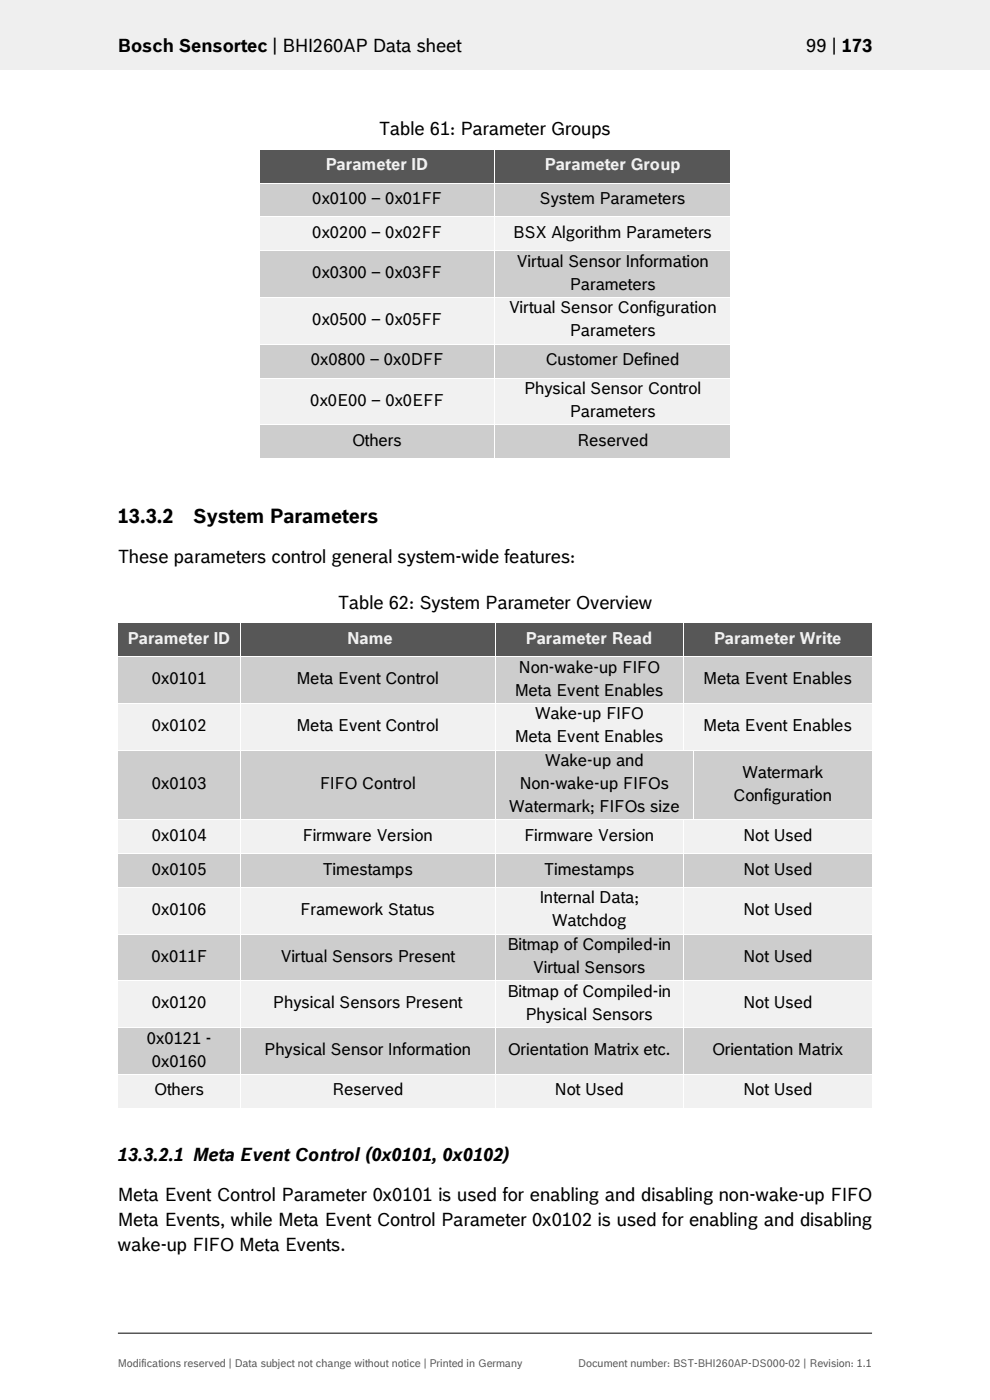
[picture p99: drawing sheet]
<svg xmlns="http://www.w3.org/2000/svg" width="210mm" height="297mm" viewBox="0 0 210 297" stroke-linecap="round" stroke-linejoin="round" font-family="sans-serif">
<defs><g id="words">
<g font-size="4.2">
<text x="25" y="111">13.3.2</text>
<text x="41" y="111">System Parameters</text>
</g>
<g font-size="3.9">
<text x="25" y="11.1">Bosch Sensortec | BHI260AP Data sheet</text>
<text x="171" y="11.1">99 | 173</text>
<text x="80.4" y="28.7">Table 61: Parameter Groups</text>
<text x="25" y="119.5">These parameters control general system-wide features:</text>
<text x="71.7" y="129.1">Table 62: System Parameter Overview</text>
<text x="25" y="246.3">13.3.2.1 Meta Event Control (0x0101, 0x0102)</text>
<text x="25" y="254.7">Meta Event Control Parameter 0x0101 is used for enabling and disabling non-wake-up FIFO</text>
<text x="25" y="260.1">Meta Events, while Meta Event Control Parameter 0x0102 is used for enabling and disabling</text>
<text x="25" y="265.4">wake-up FIFO Meta Events.</text>
</g>
<g font-size="3.5" fill="#f1f1f1">
<text x="69.1" y="36.2">Parameter ID</text>
<text x="115.6" y="36.2">Parameter Group</text>
<text x="27.1" y="136.6">Parameter ID</text>
<text x="73.7" y="136.6">Name</text>
<text x="111.5" y="136.6">Parameter Read</text>
<text x="151.5" y="136.6">Parameter Write</text>
</g>
<g font-size="3.5">
<text x="66.3" y="43.3">0x0100 – 0x01FF</text>
<text x="114.5" y="43.3">System Parameters</text>
<text x="66.3" y="50.5">0x0200 – 0x02FF</text>
<text x="108.9" y="50.5">BSX Algorithm Parameters</text>
<text x="66.3" y="59.1">0x0300 – 0x03FF</text>
<text x="109.6" y="56.6">Virtual Sensor Information</text>
<text x="120.9" y="61.5">Parameters</text>
<text x="66.3" y="69">0x0500 – 0x05FF</text>
<text x="107.9" y="66.5">Virtual Sensor Configuration</text>
<text x="120.9" y="71.4">Parameters</text>
<text x="66" y="77.5">0x0800 – 0x0DFF</text>
<text x="115.7" y="77.5">Customer Defined</text>
<text x="111.2" y="83.6">Physical Sensor Control</text>
<text x="65.8" y="86.1">0x0E00 – 0x0EFF</text>
<text x="120.9" y="88.5">Parameters</text>
<text x="74.7" y="94.6">Others</text>
<text x="122.4" y="94.6">Reserved</text>
<text x="110" y="142.7">Non-wake-up FIFO</text>
<text x="32.2" y="145.1">0x0101</text>
<text x="62.9" y="145.1">Meta Event Control</text>
<text x="109.2" y="147.6">Meta Event Enables</text>
<text x="149.2" y="145.1">Meta Event Enables</text>
<text x="32.2" y="155">0x0102</text>
<text x="62.9" y="155">Meta Event Control</text>
<text x="113.5" y="152.6">Wake-up FIFO</text>
<text x="149.2" y="155">Meta Event Enables</text>
<text x="109.2" y="157.5">Meta Event Enables</text>
<text x="32.2" y="167.4">0x0103</text>
<text x="67.8" y="167.4">FIFO Control</text>
<text x="110.2" y="167.4">Non-wake-up FIFOs</text>
<text x="115.6" y="162.5">Wake-up and</text>
<text x="157.4" y="165">Watermark</text>
<text x="107.9" y="172.3">Watermark; FIFOs size</text>
<text x="155.5" y="169.8">Configuration</text>
<text x="32.2" y="178.4">0x0104</text>
<text x="64.2" y="178.4">Firmware Version</text>
<text x="111.2" y="178.4">Firmware Version</text>
<text x="157.6" y="178.4">Not Used</text>
<text x="32.2" y="185.5">0x0105</text>
<text x="68.4" y="185.5">Timestamps</text>
<text x="115.4" y="185.5">Timestamps</text>
<text x="157.6" y="185.5">Not Used</text>
<text x="114.4" y="191.6">Internal Data;</text>
<text x="32.2" y="194.1">0x0106</text>
<text x="63.7" y="194.1">Framework Status</text>
<text x="117.1" y="196.5">Watchdog</text>
<text x="157.6" y="194.1">Not Used</text>
<text x="107.7" y="201.5">Bitmap of Compiled-in</text>
<text x="32.1" y="204">0x011F</text>
<text x="59.5" y="204">Virtual Sensors Present</text>
<text x="113" y="206.4">Virtual Sensors</text>
<text x="157.6" y="204">Not Used</text>
<text x="32.2" y="213.9">0x0120</text>
<text x="57.9" y="213.9">Physical Sensors Present</text>
<text x="107.7" y="211.5">Bitmap of Compiled-in</text>
<text x="157.6" y="213.9">Not Used</text>
<text x="31.2" y="221.4">0x0121 -</text>
<text x="111.5" y="216.4">Physical Sensors</text>
<text x="32.2" y="226.3">0x0160</text>
<text x="56" y="223.8">Physical Sensor Information</text>
<text x="107.7" y="223.8">Orientation Matrix etc.</text>
<text x="151" y="223.8">Orientation Matrix</text>
<text x="32.7" y="232.4">Others</text>
<text x="70.4" y="232.4">Reserved</text>
<text x="117.6" y="232.4">Not Used</text>
<text x="157.6" y="232.4">Not Used</text>
</g>
<g font-size="2.3" fill="#535f6b">
<text x="25" y="290">Modifications reserved | Data subject not change without notice | Printed in Germany</text>
<text x="122.7" y="290">Document number: BST-BHI260AP-DS000-02 | Revision: 1.1</text>
</g>
</g></defs>
<path d="M0 0h210v14.8h-210z" fill="#efeff0"/>
<path d="M25 282.8h160" fill="none" stroke="#000" stroke-width=".21"/>
<g fill="#575757">
<path d="M55.1 31.8h49.8v7h-49.8z" fill-rule="evenodd"/>
<path d="M56.9 32.9h46.2v4.8h-46.2z" fill-rule="evenodd"/>
<path d="M105.1 31.8h49.8v7h-49.8z" fill-rule="evenodd"/>
<path d="M106.9 32.9h46.2v4.8h-46.2z" fill-rule="evenodd"/>
</g>
<g fill="#fff">
<path d="M54.9 31.6h.2v.2h-.2z"/>
<path d="M55.1 31.6h49.8v.2h-49.8z"/>
<path d="M104.9 31.6h.2v.2h-.2z"/>
<path d="M105.1 31.6h49.8v.2h-49.8z"/>
<path d="M154.9 31.6h.2v.2h-.2z"/>
<path d="M54.9 31.7h.2v7.1h-.2z"/>
<path d="M104.9 31.7h.2v7.1h-.2z"/>
<path d="M154.9 31.7h.2v7.1h-.2z"/>
</g>
<g fill="#cdcdcd">
<path d="M55.1 38.9h49.8v7h-49.8z" fill-rule="evenodd"/>
<path d="M56.9 40h46.2v4.9h-46.2z" fill-rule="evenodd"/>
<path d="M105.1 38.9h49.8v7h-49.8z" fill-rule="evenodd"/>
<path d="M106.9 40h46.2v4.9h-46.2z" fill-rule="evenodd"/>
</g>
<g fill="#fff">
<path d="M54.9 38.8h.2v.1h-.2z"/>
<path d="M55.1 38.8h49.8v.1h-49.8z"/>
<path d="M104.9 38.8h.2v.1h-.2z"/>
<path d="M105.1 38.8h49.8v.1h-49.8z"/>
<path d="M154.9 38.8h.2v.1h-.2z"/>
<path d="M54.9 38.9h.2v7h-.2z"/>
<path d="M104.9 38.9h.2v7h-.2z"/>
<path d="M154.9 38.9h.2v7h-.2z"/>
</g>
<g fill="#f1f1f1">
<path d="M55.1 46.1h49.8v7h-49.8z" fill-rule="evenodd"/>
<path d="M56.9 47.2h46.2v4.9h-46.2z" fill-rule="evenodd"/>
<path d="M105.1 46.1h49.8v7h-49.8z" fill-rule="evenodd"/>
<path d="M106.9 47.2h46.2v4.9h-46.2z" fill-rule="evenodd"/>
</g>
<g fill="#fff">
<path d="M54.9 45.9h.2v.2h-.2z"/>
<path d="M55.1 45.9h49.8v.2h-49.8z"/>
<path d="M104.9 45.9h.2v.2h-.2z"/>
<path d="M105.1 45.9h49.8v.2h-49.8z"/>
<path d="M154.9 45.9h.2v.2h-.2z"/>
<path d="M54.9 46.1h.2v7h-.2z"/>
<path d="M104.9 46.1h.2v7h-.2z"/>
<path d="M154.9 46.1h.2v7h-.2z"/>
</g>
<g fill="#cdcdcd">
<path d="M55.1 53.3h49.8v9.7h-49.8z" fill-rule="evenodd"/>
<path d="M56.9 55.8h46.2v4.8h-46.2z" fill-rule="evenodd"/>
<path d="M105.1 53.3h49.8v9.7h-49.8z" fill-rule="evenodd"/>
</g>
<g fill="#cdcdcd">
<path d="M106.9 53.3h46.2v4.9h-46.2z"/>
<path d="M106.9 58.2h46.2v4.8h-46.2z"/>
</g>
<g fill="#fff">
<path d="M54.9 53.1h.2v.2h-.2z"/>
<path d="M55.1 53.1h49.8v.2h-49.8z"/>
<path d="M104.9 53.1h.2v.2h-.2z"/>
<path d="M105.1 53.1h49.8v.2h-49.8z"/>
<path d="M154.9 53.1h.2v.2h-.2z"/>
<path d="M54.9 53.3h.2v9.7h-.2z"/>
<path d="M104.9 53.3h.2v9.7h-.2z"/>
<path d="M154.9 53.3h.2v9.7h-.2z"/>
</g>
<g fill="#f1f1f1">
<path d="M55.1 63.2h49.8v9.7h-49.8z" fill-rule="evenodd"/>
<path d="M56.9 65.7h46.2v4.8h-46.2z" fill-rule="evenodd"/>
<path d="M105.1 63.2h49.8v9.7h-49.8z" fill-rule="evenodd"/>
</g>
<g fill="#f1f1f1">
<path d="M106.9 63.2h46.2v4.9h-46.2z"/>
<path d="M106.9 68.1h46.2v4.8h-46.2z"/>
</g>
<g fill="#fff">
<path d="M54.9 63h.2v.2h-.2z"/>
<path d="M55.1 63h49.8v.2h-49.8z"/>
<path d="M104.9 63h.2v.2h-.2z"/>
<path d="M105.1 63h49.8v.2h-49.8z"/>
<path d="M154.9 63h.2v.2h-.2z"/>
<path d="M54.9 63.2h.2v9.7h-.2z"/>
<path d="M104.9 63.2h.2v9.7h-.2z"/>
<path d="M154.9 63.2h.2v9.7h-.2z"/>
</g>
<g fill="#cdcdcd">
<path d="M55.1 73.1h49.8v7h-49.8z" fill-rule="evenodd"/>
<path d="M56.9 74.2h46.2v4.9h-46.2z" fill-rule="evenodd"/>
<path d="M105.1 73.1h49.8v7h-49.8z" fill-rule="evenodd"/>
<path d="M106.9 74.2h46.2v4.9h-46.2z" fill-rule="evenodd"/>
</g>
<g fill="#fff">
<path d="M54.9 72.9h.2v.2h-.2z"/>
<path d="M55.1 72.9h49.8v.2h-49.8z"/>
<path d="M104.9 72.9h.2v.2h-.2z"/>
<path d="M105.1 72.9h49.8v.2h-49.8z"/>
<path d="M154.9 72.9h.2v.2h-.2z"/>
<path d="M54.9 73.1h.2v7h-.2z"/>
<path d="M104.9 73.1h.2v7h-.2z"/>
<path d="M154.9 73.1h.2v7h-.2z"/>
</g>
<g fill="#f1f1f1">
<path d="M55.1 80.3h49.8v9.7h-49.8z" fill-rule="evenodd"/>
<path d="M56.9 82.8h46.2v4.8h-46.2z" fill-rule="evenodd"/>
<path d="M105.1 80.3h49.8v9.7h-49.8z" fill-rule="evenodd"/>
</g>
<g fill="#f1f1f1">
<path d="M106.9 80.3h46.2v4.9h-46.2z"/>
<path d="M106.9 85.2h46.2v4.8h-46.2z"/>
</g>
<g fill="#fff">
<path d="M54.9 80.1h.2v.2h-.2z"/>
<path d="M55.1 80.1h49.8v.2h-49.8z"/>
<path d="M104.9 80.1h.2v.2h-.2z"/>
<path d="M105.1 80.1h49.8v.2h-49.8z"/>
<path d="M154.9 80.1h.2v.2h-.2z"/>
<path d="M54.9 80.3h.2v9.7h-.2z"/>
<path d="M104.9 80.3h.2v9.7h-.2z"/>
<path d="M154.9 80.3h.2v9.7h-.2z"/>
</g>
<g fill="#cdcdcd">
<path d="M55.1 90.2h49.8v7h-49.8z" fill-rule="evenodd"/>
<path d="M56.9 91.3h46.2v4.8h-46.2z" fill-rule="evenodd"/>
<path d="M105.1 90.2h49.8v7h-49.8z" fill-rule="evenodd"/>
<path d="M106.9 91.3h46.2v4.8h-46.2z" fill-rule="evenodd"/>
</g>
<g fill="#fff">
<path d="M54.9 90h.2v.2h-.2z"/>
<path d="M55.1 90h49.8v.2h-49.8z"/>
<path d="M104.9 90h.2v.2h-.2z"/>
<path d="M105.1 90h49.8v.2h-49.8z"/>
<path d="M154.9 90h.2v.2h-.2z"/>
<path d="M54.9 90.2h.2v7h-.2z"/>
<path d="M54.9 97.2h.2v.2h-.2z"/>
<path d="M55.1 97.2h49.8v.2h-49.8z"/>
<path d="M104.9 90.2h.2v7h-.2z"/>
<path d="M104.9 97.2h.2v.2h-.2z"/>
<path d="M105.1 97.2h49.8v.2h-49.8z"/>
<path d="M154.9 90.2h.2v7h-.2z"/>
<path d="M154.9 97.2h.2v.2h-.2z"/>
</g>
<g fill="#575757">
<path d="M25.1 132.2h25.8v7h-25.8z" fill-rule="evenodd"/>
<path d="M26.9 133.3h22.2v4.8h-22.2z" fill-rule="evenodd"/>
<path d="M51.1 132.2h53.8v7h-53.8z" fill-rule="evenodd"/>
<path d="M52.9 133.3h50.2v4.8h-50.2z" fill-rule="evenodd"/>
<path d="M105.1 132.2h39.8v7h-39.8z" fill-rule="evenodd"/>
<path d="M106.9 133.3h36.2v4.8h-36.2z" fill-rule="evenodd"/>
<path d="M145.1 132.2h39.8v7h-39.8z" fill-rule="evenodd"/>
<path d="M146.9 133.3h36.2v4.8h-36.2z" fill-rule="evenodd"/>
</g>
<g fill="#fff">
<path d="M24.9 132h.2v.2h-.2z"/>
<path d="M25.1 132h25.8v.2h-25.8z"/>
<path d="M50.9 132h.2v.2h-.2z"/>
<path d="M51.1 132h53.8v.2h-53.8z"/>
<path d="M104.9 132h.2v.2h-.2z"/>
<path d="M105.1 132h39.8v.2h-39.8z"/>
<path d="M144.9 132h.2v.2h-.2z"/>
<path d="M145.1 132h39.8v.2h-39.8z"/>
<path d="M184.9 132h.2v.2h-.2z"/>
<path d="M24.9 132.2h.2v7h-.2z"/>
<path d="M50.9 132.2h.2v7h-.2z"/>
<path d="M104.9 132.2h.2v7h-.2z"/>
<path d="M144.9 132.2h.2v7h-.2z"/>
<path d="M184.9 132.2h.2v7h-.2z"/>
</g>
<g fill="#cdcdcd">
<path d="M25.1 139.4h25.8v9.7h-25.8z" fill-rule="evenodd"/>
<path d="M26.9 141.8h22.2v4.9h-22.2z" fill-rule="evenodd"/>
<path d="M51.1 139.4h53.8v9.7h-53.8z" fill-rule="evenodd"/>
<path d="M52.9 141.8h50.2v4.9h-50.2z" fill-rule="evenodd"/>
<path d="M105.1 139.4h39.8v9.7h-39.8z" fill-rule="evenodd"/>
<path d="M145.1 139.4h39.8v9.7h-39.8z" fill-rule="evenodd"/>
<path d="M146.9 141.8h36.2v4.9h-36.2z" fill-rule="evenodd"/>
</g>
<g fill="#cdcdcd">
<path d="M106.9 139.4h36.2v4.9h-36.2z"/>
<path d="M106.9 144.3h36.2v4.8h-36.2z"/>
</g>
<g fill="#fff">
<path d="M24.9 139.2h.2v.2h-.2z"/>
<path d="M25.1 139.2h25.8v.2h-25.8z"/>
<path d="M50.9 139.2h.2v.2h-.2z"/>
<path d="M51.1 139.2h53.8v.2h-53.8z"/>
<path d="M104.9 139.2h.2v.2h-.2z"/>
<path d="M105.1 139.2h39.8v.2h-39.8z"/>
<path d="M144.9 139.2h.2v.2h-.2z"/>
<path d="M145.1 139.2h39.8v.2h-39.8z"/>
<path d="M184.9 139.2h.2v.2h-.2z"/>
<path d="M24.9 139.4h.2v9.7h-.2z"/>
<path d="M50.9 139.4h.2v9.7h-.2z"/>
<path d="M104.9 139.4h.2v9.7h-.2z"/>
<path d="M144.9 139.4h.2v9.7h-.2z"/>
<path d="M184.9 139.4h.2v9.7h-.2z"/>
</g>
<g fill="#f1f1f1">
<path d="M25.1 149.3h25.8v9.7h-25.8z" fill-rule="evenodd"/>
<path d="M26.9 151.7h22.2v4.9h-22.2z" fill-rule="evenodd"/>
<path d="M51.1 149.3h53.8v9.7h-53.8z" fill-rule="evenodd"/>
<path d="M52.9 151.7h50.2v4.9h-50.2z" fill-rule="evenodd"/>
<path d="M105.1 149.3h39.8v9.7h-39.8z" fill-rule="evenodd"/>
<path d="M145.1 149.3h39.8v9.7h-39.8z" fill-rule="evenodd"/>
<path d="M146.9 151.7h36.2v4.9h-36.2z" fill-rule="evenodd"/>
</g>
<g fill="#f1f1f1">
<path d="M106.9 149.3h36.2v4.9h-36.2z"/>
<path d="M106.9 154.2h36.2v4.8h-36.2z"/>
</g>
<g fill="#fff">
<path d="M24.9 149.1h.2v.2h-.2z"/>
<path d="M25.1 149.1h25.8v.2h-25.8z"/>
<path d="M50.9 149.1h.2v.2h-.2z"/>
<path d="M51.1 149.1h53.8v.2h-53.8z"/>
<path d="M104.9 149.1h.2v.2h-.2z"/>
<path d="M105.1 149.1h39.8v.2h-39.8z"/>
<path d="M144.9 149.1h.2v.2h-.2z"/>
<path d="M145.1 149.1h39.8v.2h-39.8z"/>
<path d="M184.9 149.1h.2v.2h-.2z"/>
<path d="M24.9 149.3h.2v9.7h-.2z"/>
<path d="M50.9 149.3h.2v9.7h-.2z"/>
<path d="M104.9 149.3h.2v9.7h-.2z"/>
<path d="M144.9 149.3h.2v9.7h-.2z"/>
<path d="M184.9 149.3h.2v9.7h-.2z"/>
</g>
<g fill="#cdcdcd">
<path d="M25.1 159.2h25.8v14.6h-25.8z" fill-rule="evenodd"/>
<path d="M26.9 164.1h22.2v4.9h-22.2z" fill-rule="evenodd"/>
<path d="M51.1 159.2h53.8v14.6h-53.8z" fill-rule="evenodd"/>
<path d="M52.9 164.1h50.2v4.9h-50.2z" fill-rule="evenodd"/>
<path d="M105.1 159.2h42v14.6h-42z" fill-rule="evenodd"/>
<path d="M106.9 164.1h38.3v4.9h-38.3z" fill-rule="evenodd"/>
<path d="M147.3 159.2h37.6v14.6h-37.6z" fill-rule="evenodd"/>
<path d="M149.1 161.7h34v4.8h-34z" fill-rule="evenodd"/>
<path d="M149.1 166.5h34v4.9h-34z" fill-rule="evenodd"/>
</g>
<g fill="#cdcdcd">
<path d="M106.9 159.2h38.3v4.9h-38.3z"/>
<path d="M106.9 169h38.3v4.8h-38.3z"/>
</g>
<g fill="#fff">
<path d="M24.9 159h.2v.2h-.2z"/>
<path d="M25.1 159h25.8v.2h-25.8z"/>
<path d="M50.9 159h.2v.2h-.2z"/>
<path d="M51.1 159h53.8v.2h-53.8z"/>
<path d="M104.9 159h.2v.2h-.2z"/>
<path d="M105.1 159h39.8v.2h-39.8z"/>
<path d="M144.9 159h.2v.2h-.2z"/>
<path d="M145.1 159h2v.2h-2z"/>
<path d="M147.1 159h.2v.2h-.2z"/>
<path d="M147.3 159h37.6v.2h-37.6z"/>
<path d="M184.9 159h.2v.2h-.2z"/>
<path d="M24.9 159.2h.2v14.6h-.2z"/>
<path d="M50.9 159.2h.2v14.6h-.2z"/>
<path d="M104.9 159.2h.2v14.6h-.2z"/>
<path d="M147.1 159.2h.2v14.6h-.2z"/>
<path d="M184.9 159.2h.2v14.6h-.2z"/>
</g>
<g fill="#f1f1f1">
<path d="M25.1 174h25.8v7h-25.8z" fill-rule="evenodd"/>
<path d="M26.9 175h22.2v4.9h-22.2z" fill-rule="evenodd"/>
<path d="M51.1 174h53.8v7h-53.8z" fill-rule="evenodd"/>
<path d="M52.9 175h50.2v4.9h-50.2z" fill-rule="evenodd"/>
<path d="M105.1 174h39.8v7h-39.8z" fill-rule="evenodd"/>
<path d="M106.9 175h36.2v4.9h-36.2z" fill-rule="evenodd"/>
<path d="M145.1 174h39.8v7h-39.8z" fill-rule="evenodd"/>
<path d="M146.9 175h36.2v4.9h-36.2z" fill-rule="evenodd"/>
</g>
<g fill="#fff">
<path d="M24.9 173.8h.2v.2h-.2z"/>
<path d="M25.1 173.8h25.8v.2h-25.8z"/>
<path d="M50.9 173.8h.2v.2h-.2z"/>
<path d="M51.1 173.8h53.8v.2h-53.8z"/>
<path d="M104.9 173.8h.2v.2h-.2z"/>
<path d="M105.1 173.8h39.8v.2h-39.8z"/>
<path d="M144.9 173.8h.2v.2h-.2z"/>
<path d="M145.1 173.8h2v.2h-2z"/>
<path d="M147.1 173.8h.2v.2h-.2z"/>
<path d="M147.3 173.8h37.6v.2h-37.6z"/>
<path d="M184.9 173.8h.2v.2h-.2z"/>
<path d="M24.9 174h.2v7h-.2z"/>
<path d="M50.9 174h.2v7h-.2z"/>
<path d="M104.9 174h.2v7h-.2z"/>
<path d="M144.9 174h.2v7h-.2z"/>
<path d="M184.9 174h.2v7h-.2z"/>
</g>
<g fill="#cdcdcd">
<path d="M25.1 181.2h25.8v7h-25.8z" fill-rule="evenodd"/>
<path d="M26.9 182.2h22.2v4.9h-22.2z" fill-rule="evenodd"/>
<path d="M51.1 181.2h53.8v7h-53.8z" fill-rule="evenodd"/>
<path d="M52.9 182.2h50.2v4.9h-50.2z" fill-rule="evenodd"/>
<path d="M105.1 181.2h39.8v7h-39.8z" fill-rule="evenodd"/>
<path d="M106.9 182.2h36.2v4.9h-36.2z" fill-rule="evenodd"/>
<path d="M145.1 181.2h39.8v7h-39.8z" fill-rule="evenodd"/>
<path d="M146.9 182.2h36.2v4.9h-36.2z" fill-rule="evenodd"/>
</g>
<g fill="#fff">
<path d="M24.9 181h.2v.2h-.2z"/>
<path d="M25.1 181h25.8v.2h-25.8z"/>
<path d="M50.9 181h.2v.2h-.2z"/>
<path d="M51.1 181h53.8v.2h-53.8z"/>
<path d="M104.9 181h.2v.2h-.2z"/>
<path d="M105.1 181h39.8v.2h-39.8z"/>
<path d="M144.9 181h.2v.2h-.2z"/>
<path d="M145.1 181h39.8v.2h-39.8z"/>
<path d="M184.9 181h.2v.2h-.2z"/>
<path d="M24.9 181.2h.2v7h-.2z"/>
<path d="M50.9 181.2h.2v7h-.2z"/>
<path d="M104.9 181.2h.2v7h-.2z"/>
<path d="M144.9 181.2h.2v7h-.2z"/>
<path d="M184.9 181.2h.2v7h-.2z"/>
</g>
<g fill="#f1f1f1">
<path d="M25.1 188.3h25.8v9.8h-25.8z" fill-rule="evenodd"/>
<path d="M26.9 190.8h22.2v4.9h-22.2z" fill-rule="evenodd"/>
<path d="M51.1 188.3h53.8v9.8h-53.8z" fill-rule="evenodd"/>
<path d="M52.9 190.8h50.2v4.9h-50.2z" fill-rule="evenodd"/>
<path d="M105.1 188.3h39.8v9.8h-39.8z" fill-rule="evenodd"/>
<path d="M145.1 188.3h39.8v9.8h-39.8z" fill-rule="evenodd"/>
<path d="M146.9 190.8h36.2v4.9h-36.2z" fill-rule="evenodd"/>
</g>
<g fill="#f1f1f1">
<path d="M106.9 188.3h36.2v4.9h-36.2z"/>
<path d="M106.9 193.2h36.2v4.9h-36.2z"/>
</g>
<g fill="#fff">
<path d="M24.9 188.2h.2v.1h-.2z"/>
<path d="M25.1 188.2h25.8v.1h-25.8z"/>
<path d="M50.9 188.2h.2v.1h-.2z"/>
<path d="M51.1 188.2h53.8v.1h-53.8z"/>
<path d="M104.9 188.2h.2v.1h-.2z"/>
<path d="M105.1 188.2h39.8v.1h-39.8z"/>
<path d="M144.9 188.2h.2v.1h-.2z"/>
<path d="M145.1 188.2h39.8v.1h-39.8z"/>
<path d="M184.9 188.2h.2v.1h-.2z"/>
<path d="M24.9 188.3h.2v9.8h-.2z"/>
<path d="M50.9 188.3h.2v9.8h-.2z"/>
<path d="M104.9 188.3h.2v9.8h-.2z"/>
<path d="M144.9 188.3h.2v9.8h-.2z"/>
<path d="M184.9 188.3h.2v9.8h-.2z"/>
</g>
<g fill="#cdcdcd">
<path d="M25.1 198.2h25.8v9.8h-25.8z" fill-rule="evenodd"/>
<path d="M26.9 200.7h22.2v4.9h-22.2z" fill-rule="evenodd"/>
<path d="M51.1 198.2h53.8v9.8h-53.8z" fill-rule="evenodd"/>
<path d="M52.9 200.7h50.2v4.9h-50.2z" fill-rule="evenodd"/>
<path d="M105.1 198.2h39.8v9.8h-39.8z" fill-rule="evenodd"/>
<path d="M145.1 198.2h39.8v9.8h-39.8z" fill-rule="evenodd"/>
<path d="M146.9 200.7h36.2v4.9h-36.2z" fill-rule="evenodd"/>
</g>
<g fill="#cdcdcd">
<path d="M106.9 198.2h36.2v4.9h-36.2z"/>
<path d="M106.9 203.1h36.2v4.9h-36.2z"/>
</g>
<g fill="#fff">
<path d="M24.9 198.1h.2v.1h-.2z"/>
<path d="M25.1 198.1h25.8v.1h-25.8z"/>
<path d="M50.9 198.1h.2v.1h-.2z"/>
<path d="M51.1 198.1h53.8v.1h-53.8z"/>
<path d="M104.9 198.1h.2v.1h-.2z"/>
<path d="M105.1 198.1h39.8v.1h-39.8z"/>
<path d="M144.9 198.1h.2v.1h-.2z"/>
<path d="M145.1 198.1h39.8v.1h-39.8z"/>
<path d="M184.9 198.1h.2v.1h-.2z"/>
<path d="M24.9 198.2h.2v9.8h-.2z"/>
<path d="M50.9 198.2h.2v9.8h-.2z"/>
<path d="M104.9 198.2h.2v9.8h-.2z"/>
<path d="M144.9 198.2h.2v9.8h-.2z"/>
<path d="M184.9 198.2h.2v9.8h-.2z"/>
</g>
<g fill="#f1f1f1">
<path d="M25.1 208.2h25.8v9.7h-25.8z" fill-rule="evenodd"/>
<path d="M26.9 210.6h22.2v4.9h-22.2z" fill-rule="evenodd"/>
<path d="M51.1 208.2h53.8v9.7h-53.8z" fill-rule="evenodd"/>
<path d="M52.9 210.6h50.2v4.9h-50.2z" fill-rule="evenodd"/>
<path d="M105.1 208.2h39.8v9.7h-39.8z" fill-rule="evenodd"/>
<path d="M145.1 208.2h39.8v9.7h-39.8z" fill-rule="evenodd"/>
<path d="M146.9 210.6h36.2v4.9h-36.2z" fill-rule="evenodd"/>
</g>
<g fill="#f1f1f1">
<path d="M106.9 208.2h36.2v4.9h-36.2z"/>
<path d="M106.9 213.1h36.2v4.8h-36.2z"/>
</g>
<g fill="#fff">
<path d="M24.9 208h.2v.2h-.2z"/>
<path d="M25.1 208h25.8v.2h-25.8z"/>
<path d="M50.9 208h.2v.2h-.2z"/>
<path d="M51.1 208h53.8v.2h-53.8z"/>
<path d="M104.9 208h.2v.2h-.2z"/>
<path d="M105.1 208h39.8v.2h-39.8z"/>
<path d="M144.9 208h.2v.2h-.2z"/>
<path d="M145.1 208h39.8v.2h-39.8z"/>
<path d="M184.9 208h.2v.2h-.2z"/>
<path d="M24.9 208.2h.2v9.7h-.2z"/>
<path d="M50.9 208.2h.2v9.7h-.2z"/>
<path d="M104.9 208.2h.2v9.7h-.2z"/>
<path d="M144.9 208.2h.2v9.7h-.2z"/>
<path d="M184.9 208.2h.2v9.7h-.2z"/>
</g>
<g fill="#cdcdcd">
<path d="M25.1 218.1h25.8v9.7h-25.8z" fill-rule="evenodd"/>
<path d="M51.1 218.1h53.8v9.7h-53.8z" fill-rule="evenodd"/>
<path d="M52.9 220.5h50.2v4.9h-50.2z" fill-rule="evenodd"/>
<path d="M105.1 218.1h39.8v9.7h-39.8z" fill-rule="evenodd"/>
<path d="M106.9 220.5h36.2v4.9h-36.2z" fill-rule="evenodd"/>
<path d="M145.1 218.1h39.8v9.7h-39.8z" fill-rule="evenodd"/>
<path d="M146.9 220.5h36.2v4.9h-36.2z" fill-rule="evenodd"/>
</g>
<g fill="#cdcdcd">
<path d="M26.9 218.1h22.2v4.9h-22.2z"/>
<path d="M26.9 223h22.2v4.8h-22.2z"/>
</g>
<g fill="#fff">
<path d="M24.9 217.9h.2v.2h-.2z"/>
<path d="M25.1 217.9h25.8v.2h-25.8z"/>
<path d="M50.9 217.9h.2v.2h-.2z"/>
<path d="M51.1 217.9h53.8v.2h-53.8z"/>
<path d="M104.9 217.9h.2v.2h-.2z"/>
<path d="M105.1 217.9h39.8v.2h-39.8z"/>
<path d="M144.9 217.9h.2v.2h-.2z"/>
<path d="M145.1 217.9h39.8v.2h-39.8z"/>
<path d="M184.9 217.9h.2v.2h-.2z"/>
<path d="M24.9 218.1h.2v9.7h-.2z"/>
<path d="M50.9 218.1h.2v9.7h-.2z"/>
<path d="M104.9 218.1h.2v9.7h-.2z"/>
<path d="M144.9 218.1h.2v9.7h-.2z"/>
<path d="M184.9 218.1h.2v9.7h-.2z"/>
</g>
<g fill="#f1f1f1">
<path d="M25.1 228h25.8v7h-25.8z" fill-rule="evenodd"/>
<path d="M26.9 229.1h22.2v4.8h-22.2z" fill-rule="evenodd"/>
<path d="M51.1 228h53.8v7h-53.8z" fill-rule="evenodd"/>
<path d="M52.9 229.1h50.2v4.8h-50.2z" fill-rule="evenodd"/>
<path d="M105.1 228h39.8v7h-39.8z" fill-rule="evenodd"/>
<path d="M106.9 229.1h36.2v4.8h-36.2z" fill-rule="evenodd"/>
<path d="M145.1 228h39.8v7h-39.8z" fill-rule="evenodd"/>
<path d="M146.9 229.1h36.2v4.8h-36.2z" fill-rule="evenodd"/>
</g>
<g fill="#fff">
<path d="M24.9 227.8h.2v.2h-.2z"/>
<path d="M25.1 227.8h25.8v.2h-25.8z"/>
<path d="M50.9 227.8h.2v.2h-.2z"/>
<path d="M51.1 227.8h53.8v.2h-53.8z"/>
<path d="M104.9 227.8h.2v.2h-.2z"/>
<path d="M105.1 227.8h39.8v.2h-39.8z"/>
<path d="M144.9 227.8h.2v.2h-.2z"/>
<path d="M145.1 227.8h39.8v.2h-39.8z"/>
<path d="M184.9 227.8h.2v.2h-.2z"/>
<path d="M24.9 228h.2v7h-.2z"/>
<path d="M24.9 235h.2v.2h-.2z"/>
<path d="M25.1 235h25.8v.2h-25.8z"/>
<path d="M50.9 228h.2v7h-.2z"/>
<path d="M50.9 235h.2v.2h-.2z"/>
<path d="M51.1 235h53.8v.2h-53.8z"/>
<path d="M104.9 228h.2v7h-.2z"/>
<path d="M104.9 235h.2v.2h-.2z"/>
<path d="M105.1 235h39.8v.2h-39.8z"/>
<path d="M144.9 228h.2v7h-.2z"/>
<path d="M144.9 235h.2v.2h-.2z"/>
<path d="M145.1 235h39.8v.2h-39.8z"/>
<path d="M184.9 228h.2v7h-.2z"/>
<path d="M184.9 235h.2v.2h-.2z"/>
</g>
<use href="#words"/>
</svg>
